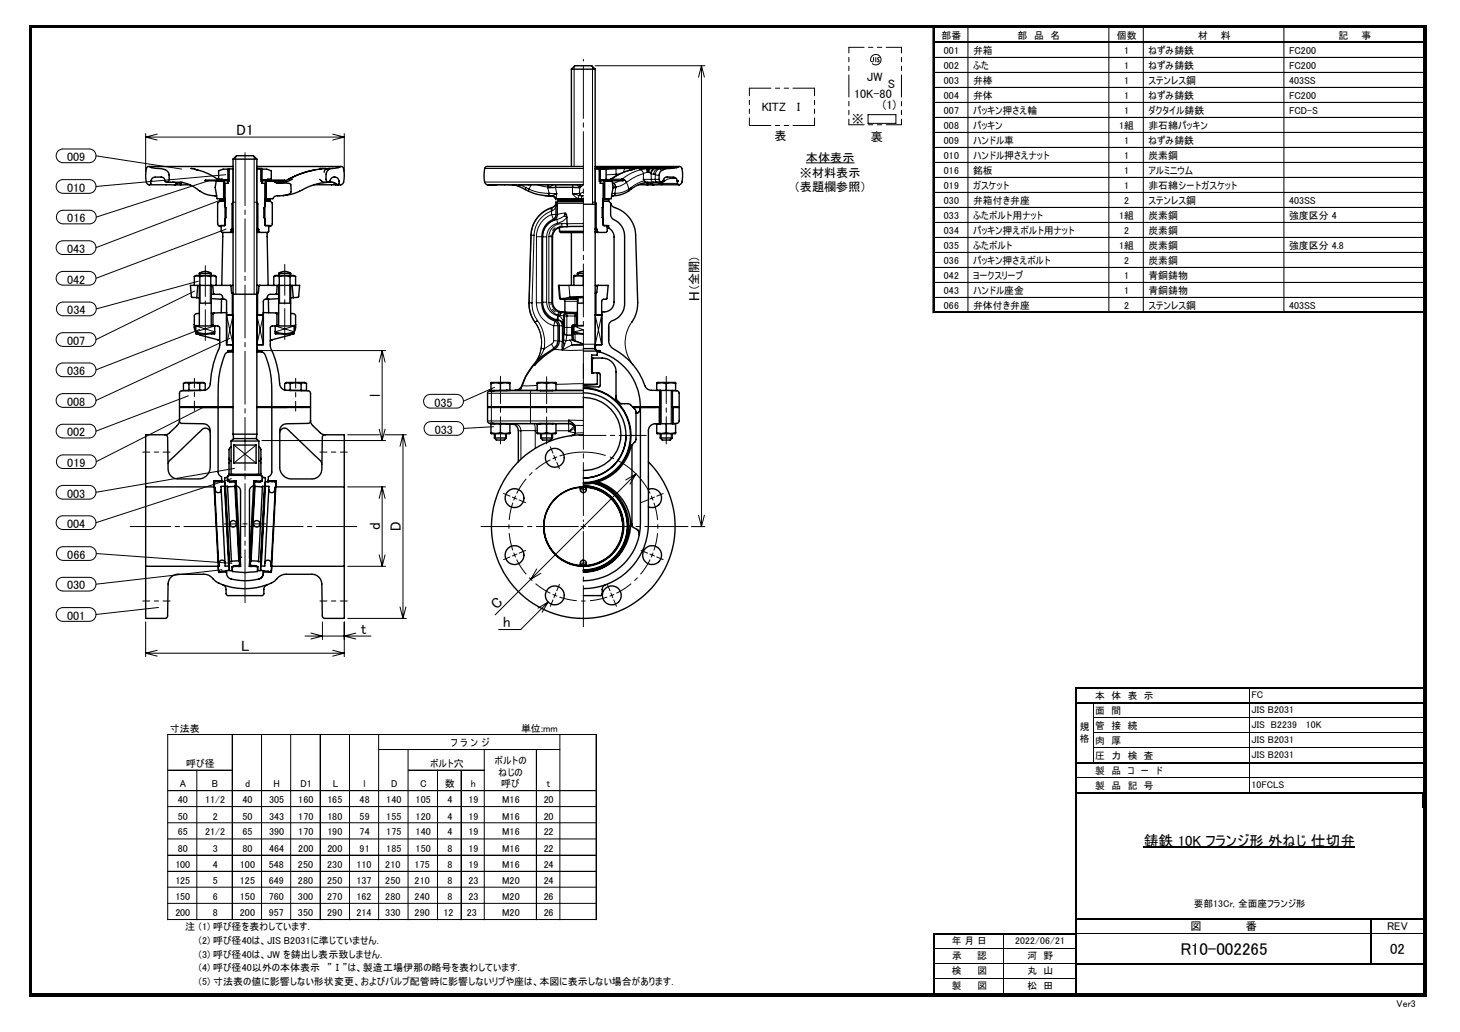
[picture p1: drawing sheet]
<svg xmlns="http://www.w3.org/2000/svg" width="420mm" height="297mm" viewBox="0 0 420 297" stroke-linecap="round" stroke-linejoin="round" font-family="sans-serif">
<defs><g id="words">
<text font-size="4.9" x="339.7" y="274.7">R10-002265</text>
<g font-size="4.3">
<text x="68" y="38.8">D1</text>
<text x="201.3" y="86.6" transform="rotate(-90 201.3 86.6)">H</text>
<text x="109.4" y="114.3" transform="rotate(-90 109.4 114.3)">l</text>
<text x="109.4" y="152.6" transform="rotate(-90 109.4 152.6)">d</text>
<text x="115.4" y="153" transform="rotate(-90 115.4 153)">D</text>
<text x="143" y="175.6" transform="rotate(-45 143 175.6)">C</text>
<text x="103.9" y="182.5">t</text>
<text x="144.8" y="180.6">h</text>
<text x="69.4" y="187.4">L</text>
</g>
<g font-size="4.2">
<text x="329.2" y="243.4">鋳鉄 10K フランジ形 外ねじ 仕切弁</text>
<text x="400" y="274.5">02</text>
</g>
<g font-size="3.5">
<text x="249.5" y="23.2">JW</text>
<text x="245.8" y="28.3">10K-80</text>
<text x="255.5" y="25.3">S</text>
<text x="219.2" y="32">KITZ</text>
<text x="229.4" y="31.8">I</text>
<text x="245.1" y="35.4">※</text>
<text x="254.1" y="31.4">(1)</text>
<text x="222.8" y="40.4">表</text>
<text x="250.6" y="40.7">裏</text>
<text x="19.3" y="46.4">009</text>
<text x="231.9" y="46.6">本体表示</text>
<text x="230.2" y="50.9">※材料表示</text>
<text x="19.3" y="55.2">010</text>
<text x="228.4" y="54.9">（表題欄参照）</text>
<text x="19.4" y="64">016</text>
<text x="19.3" y="72.8">043</text>
<text x="19.3" y="81.6">042</text>
<text x="201" y="83.1" transform="rotate(-90 201 83.1)">(全開)</text>
<text x="19.4" y="90.4">034</text>
<text x="19.3" y="99.2">007</text>
<text x="19.3" y="108">036</text>
<text x="19.3" y="116.8">008</text>
<text x="125" y="117">035</text>
<text x="19.3" y="125.6">002</text>
<text x="125.1" y="124.8">033</text>
<text x="19.4" y="134.4">019</text>
<text x="19.3" y="143.2">003</text>
<text x="19.3" y="152">004</text>
<text x="19.4" y="160.8">066</text>
<text x="19.3" y="169.7">030</text>
<text x="19.3" y="178.4">001</text>
</g>
<g font-size="3.2">
<text x="342.6" y="267.6">図</text>
<text x="358.6" y="267.6">番</text>
<text x="399.2" y="267.6">REV</text>
</g>
<g font-size="2.9">
<text x="270.9" y="11.1">部番</text>
<text x="292.9" y="11.1">部 品 名</text>
<text x="321.4" y="11.1">個数</text>
<text x="344.8" y="11.1">材</text>
<text x="351.4" y="11.1">料</text>
<text x="385.2" y="11.1">記</text>
<text x="391.8" y="11.1">事</text>
<text x="271.6" y="15.4">001</text>
<text x="280.1" y="15.4">弁箱</text>
<text x="323.5" y="15.4">1</text>
<text x="330.5" y="15.4">ねずみ鋳鉄</text>
<text x="371" y="15.4">FC200</text>
<text x="271.6" y="19.7">002</text>
<text x="280.1" y="19.7">ふた</text>
<text x="323.5" y="19.7">1</text>
<text x="330.5" y="19.7">ねずみ鋳鉄</text>
<text x="371" y="19.7">FC200</text>
<text x="271.6" y="24">003</text>
<text x="271.6" y="28.4">004</text>
<text x="280.1" y="24">弁棒</text>
<text x="280.1" y="28.4">弁体</text>
<text x="323.5" y="24">1</text>
<text x="323.5" y="28.4">1</text>
<text x="330.5" y="24">ステンレス鋼</text>
<text x="330.5" y="28.4">ねずみ鋳鉄</text>
<text x="371" y="24">403SS</text>
<text x="371" y="28.4">FC200</text>
<text x="271.6" y="32.7">007</text>
<text x="280.1" y="32.7">パッキン押さえ輪</text>
<text x="323.5" y="32.7">1</text>
<text x="330.5" y="32.7">ダクタイル鋳鉄</text>
<text x="371" y="32.7">FCD-S</text>
<text x="271.6" y="37">008</text>
<text x="271.6" y="41.3">009</text>
<text x="280.1" y="37">パッキン</text>
<text x="280.1" y="41.3">ハンドル車</text>
<text x="322.1" y="37">1組</text>
<text x="323.5" y="41.3">1</text>
<text x="330.5" y="37">非石綿パッキン</text>
<text x="330.5" y="41.3">ねずみ鋳鉄</text>
<text x="271.6" y="45.6">010</text>
<text x="280.1" y="45.6">ハンドル押さえナット</text>
<text x="323.5" y="45.6">1</text>
<text x="330.5" y="45.6">炭素鋼</text>
<text x="271.6" y="50">016</text>
<text x="280.1" y="50">銘板</text>
<text x="323.5" y="50">1</text>
<text x="330.5" y="50">アルミニウム</text>
<text x="271.6" y="54.3">019</text>
<text x="271.6" y="58.6">030</text>
<text x="280.1" y="54.3">ガスケット</text>
<text x="280.1" y="58.6">弁箱付き弁座</text>
<text x="323.5" y="54.3">1</text>
<text x="323.5" y="58.6">2</text>
<text x="330.5" y="54.3">非石綿シートガスケット</text>
<text x="330.5" y="58.6">ステンレス鋼</text>
<text x="371" y="58.6">403SS</text>
<text x="271.6" y="62.9">033</text>
<text x="280.1" y="62.9">ふたボルト用ナット</text>
<text x="322.1" y="62.9">1組</text>
<text x="330.5" y="62.9">炭素鋼</text>
<text x="371" y="62.9">強度区分 4</text>
<text x="271.6" y="67.2">034</text>
<text x="271.6" y="71.5">035</text>
<text x="280.1" y="67.2">パッキン押えボルト用ナット</text>
<text x="280.1" y="71.5">ふたボルト</text>
<text x="322.1" y="71.5">1組</text>
<text x="323.5" y="67.2">2</text>
<text x="330.5" y="67.2">炭素鋼</text>
<text x="330.5" y="71.5">炭素鋼</text>
<text x="371" y="71.5">強度区分 4.8</text>
<text x="271.6" y="75.9">036</text>
<text x="280.1" y="75.9">パッキン押さえボルト</text>
<text x="323.5" y="75.9">2</text>
<text x="330.5" y="75.9">炭素鋼</text>
<text x="271.6" y="80.2">042</text>
<text x="280.1" y="80.2">ヨークスリーブ</text>
<text x="323.5" y="80.2">1</text>
<text x="330.5" y="80.2">青銅鋳物</text>
<text x="271.6" y="84.5">043</text>
<text x="271.6" y="88.8">066</text>
<text x="280.1" y="84.5">ハンドル座金</text>
<text x="280.1" y="88.8">弁体付き弁座</text>
<text x="323.5" y="84.5">1</text>
<text x="323.5" y="88.8">2</text>
<text x="330.5" y="84.5">青銅鋳物</text>
<text x="330.5" y="88.8">ステンレス鋼</text>
<text x="371" y="88.8">403SS</text>
<text x="48.9" y="210.7">寸法表</text>
<text x="129.7" y="214.7">フ ラ ン ジ</text>
<text x="149.9" y="210.7">単位:mm</text>
<text x="53.6" y="220.6">呼び径</text>
<text x="123.8" y="220.6">ボルト穴</text>
<text x="142.3" y="220">ボルトの</text>
<text x="51.7" y="226.6">A</text>
<text x="61" y="226.6">B</text>
<text x="70.5" y="226.6">d</text>
<text x="78.7" y="226.6">H</text>
<text x="86.4" y="226.6">D1</text>
<text x="95.8" y="226.6">L</text>
<text x="104.6" y="226.6">l</text>
<text x="112.5" y="226.6">D</text>
<text x="120.9" y="226.6">C</text>
<text x="128" y="226.6">数</text>
<text x="135.5" y="226.6">h</text>
<text x="143.4" y="223.3">ねじの</text>
<text x="144.3" y="226.6">呼び</text>
<text x="157.4" y="226.6">t</text>
<text x="51.1" y="231.2">40</text>
<text x="59" y="231.2">11/2</text>
<text x="69.8" y="231.2">40</text>
<text x="77.5" y="231.2">305</text>
<text x="85.8" y="231.2">160</text>
<text x="94.2" y="231.2">165</text>
<text x="103.5" y="231.2">48</text>
<text x="111.2" y="231.2">140</text>
<text x="119.6" y="231.2">105</text>
<text x="128.8" y="231.2">4</text>
<text x="134.8" y="231.2">19</text>
<text x="144.5" y="231.2">M16</text>
<text x="156.5" y="231.2">20</text>
<text x="51.1" y="235.9">50</text>
<text x="61.2" y="235.9">2</text>
<text x="69.8" y="235.9">50</text>
<text x="77.5" y="235.9">343</text>
<text x="85.8" y="235.9">170</text>
<text x="94.2" y="235.9">180</text>
<text x="103.5" y="235.9">59</text>
<text x="111.2" y="235.9">155</text>
<text x="119.6" y="235.9">120</text>
<text x="128.8" y="235.9">4</text>
<text x="134.8" y="235.9">19</text>
<text x="144.5" y="235.9">M16</text>
<text x="156.5" y="235.9">20</text>
<text x="51.1" y="240.5">65</text>
<text x="51.1" y="245.1">80</text>
<text x="59" y="240.5">21/2</text>
<text x="61.2" y="245.1">3</text>
<text x="69.8" y="240.5">65</text>
<text x="69.8" y="245.1">80</text>
<text x="77.5" y="240.5">390</text>
<text x="77.5" y="245.1">464</text>
<text x="85.8" y="240.5">170</text>
<text x="85.8" y="245.1">200</text>
<text x="94.2" y="240.5">190</text>
<text x="94.2" y="245.1">200</text>
<text x="103.5" y="240.5">74</text>
<text x="103.5" y="245.1">91</text>
<text x="111.2" y="240.5">175</text>
<text x="111.2" y="245.1">185</text>
<text x="119.6" y="240.5">140</text>
<text x="119.6" y="245.1">150</text>
<text x="128.8" y="240.5">4</text>
<text x="128.8" y="245.1">8</text>
<text x="134.8" y="240.5">19</text>
<text x="134.8" y="245.1">19</text>
<text x="144.5" y="240.5">M16</text>
<text x="144.5" y="245.1">M16</text>
<text x="156.5" y="240.5">22</text>
<text x="156.5" y="245.1">22</text>
<text x="50.5" y="249.8">100</text>
<text x="61.2" y="249.8">4</text>
<text x="69" y="249.8">100</text>
<text x="77.4" y="249.8">548</text>
<text x="85.7" y="249.8">250</text>
<text x="94.1" y="249.8">230</text>
<text x="102.6" y="249.8">110</text>
<text x="110.9" y="249.8">210</text>
<text x="119.3" y="249.8">175</text>
<text x="128.8" y="249.8">8</text>
<text x="134.8" y="249.8">19</text>
<text x="144.5" y="249.8">M16</text>
<text x="156.5" y="249.8">24</text>
<text x="50.5" y="254.4">125</text>
<text x="61.2" y="254.4">5</text>
<text x="69" y="254.4">125</text>
<text x="77.4" y="254.4">649</text>
<text x="85.7" y="254.4">280</text>
<text x="94.1" y="254.4">250</text>
<text x="102.6" y="254.4">137</text>
<text x="110.9" y="254.4">250</text>
<text x="119.3" y="254.4">210</text>
<text x="128.8" y="254.4">8</text>
<text x="134.8" y="254.4">23</text>
<text x="144.5" y="254.4">M20</text>
<text x="156.5" y="254.4">24</text>
<text x="50.5" y="259.1">150</text>
<text x="50.5" y="263.7">200</text>
<text x="61.2" y="259.1">6</text>
<text x="61.2" y="263.7">8</text>
<text x="69" y="259.1">150</text>
<text x="69" y="263.7">200</text>
<text x="77.4" y="259.1">760</text>
<text x="77.4" y="263.7">957</text>
<text x="85.7" y="259.1">300</text>
<text x="85.7" y="263.7">350</text>
<text x="94.1" y="259.1">270</text>
<text x="94.1" y="263.7">290</text>
<text x="102.6" y="259.1">162</text>
<text x="102.6" y="263.7">214</text>
<text x="110.9" y="259.1">280</text>
<text x="110.9" y="263.7">330</text>
<text x="119.3" y="259.1">240</text>
<text x="119.3" y="263.7">290</text>
<text x="127.6" y="263.7">12</text>
<text x="128.8" y="259.1">8</text>
<text x="134.3" y="263.7">23</text>
<text x="134.8" y="259.1">23</text>
<text x="144.5" y="259.1">M20</text>
<text x="144.5" y="263.7">M20</text>
<text x="156.5" y="259.1">26</text>
<text x="156.5" y="263.7">26</text>
<text x="53.3" y="267.7">注 (1) 呼び径を表わしています.</text>
<text x="57.2" y="271.7">(2) 呼び径40は、JIS B2031に準じていません.</text>
<text x="57.2" y="275.7">(3) 呼び径40は、JW を鋳出し表示致しません.</text>
<text x="57.2" y="279.6">(4) 呼び径40以外の本体表示 ”Ⅰ”は、製造工場伊那の略号を表わしています.</text>
<text x="57.2" y="283.5">(5) 寸法表の値に影響しない形状変更、およびバルブ配管時に影響しないリブや座は、本図に表示しない場合があります.</text>
</g>
<g font-size="2.8">
<text x="315.2" y="201.2">本 体 表 示</text>
<text x="360.2" y="201">FC</text>
<text x="315.2" y="205.5">面 間</text>
<text x="315.2" y="209.8">管 接 続</text>
<text x="360.2" y="209.6">JIS B2239</text>
<text x="360.2" y="205.3">JIS B2031</text>
<text x="375.8" y="209.6">10K</text>
<text x="310.7" y="210.1">規</text>
<text x="310.7" y="213.4">格</text>
<text x="315.2" y="214.1">肉 厚</text>
<text x="360.2" y="214">JIS B2031</text>
<text x="315.2" y="218.4">圧 力 検 査</text>
<text x="360.2" y="218.3">JIS B2031</text>
<text x="315.2" y="222.8">製 品 コ ー ド</text>
<text x="315.2" y="227.1">製 品 記 号</text>
<text x="360.2" y="226.9">10FCLS</text>
<text x="343.6" y="260.9">要部13Cr, 全面座フランジ形</text>
<text x="273.9" y="271.8">年 月 日</text>
<text x="292.2" y="271.8">2022/06/21</text>
<text x="273.9" y="280.4">検</text>
<text x="274" y="276.1">承</text>
<text x="281.2" y="276.1">認</text>
<text x="281.3" y="280.4">図</text>
<text x="295.7" y="280.4">丸 山</text>
<text x="295.7" y="276.1">河 野</text>
<text x="273.9" y="284.7">製</text>
<text x="281.3" y="284.7">図</text>
<text x="295.7" y="284.7">松 田</text>
<text x="401.9" y="289.7">Ver3</text>
</g>
</g></defs>
<g fill="none" stroke="#000" stroke-width=".29">
<path d="M165.2 19.1v28.8M170.5 19.1v39.7M171.3 18.9h31.6M201.9 18.9v132.7M201.9 18.9l.8 3.3M201.9 18.9l-.9 3.3M251.4 16.6v.7a.51 .51 0 0 1-.7 .4 .51 .51 0 0 1-.1-.8 1.51 1.51 0 0 1 2-1.1 1.51 1.51 0 0 1 .7 2.2 1.51 1.51 0 0 1-2.3 .3M252 16.6v1.2M253.1 16.6l-.5 .2 .4 .9-.6 .1M268.5 7.7v82.4M268.8 7.7h141.4M268.8 12h141.4"/>
<path d="M278.6 8v4M278.6 12.4v77.3M319.1 8v4M319.1 12.4v77.3M329 8v4M329 12.4v77.3M369.5 8v4M369.5 12.4v77.3M409.9 8v82.1M409.9 16.5l-141.1 .1M41.9 38.4v11.1M41.9 39.5h57.2"/>
<path d="M41.9 39.5l3.3 .8M45.2 38.6l-3.3 .9M95.8 38.6l3.3 .9M99.1 38.4v11.1M99.1 39.5l-3.3 .8M249.8 33h8v2.5h-8zM409.9 20.8l-141.1 .1M409.9 25.1l-141.1 .1M409.9 29.5h-141.1M409.9 33.8h-141.1M409.9 38.1h-141.1M16.8 52.2l1.1-.5h7.8a1.98 1.98 0 0 1 1.9 2 1.98 1.98 0 0 1-1.9 1.9h-7.6a1.99 1.99 0 0 1-1.8-1.2 1.99 1.99 0 0 1 .5-2.2z"/>
<path d="M16.8 43.3l1.1-.4h7.8a1.98 1.98 0 0 1 1.9 2 1.98 1.98 0 0 1-1.9 1.9h-7.6a1.99 1.99 0 0 1-1.8-1.3 1.99 1.99 0 0 1 .5-2.2zM27.6 44.9l24.7 3.8M60.3 51.9l-32.6 10.6M63.6 57.6l-36 13.7M65 50.3l-37.4 3.4M65.6 48.7v3.1M65.9 48.6v3.6M67.1 48.6v9.6h.7M67.8 45v39.7M73.1 45v39.7M73.9 48.6v9.6h-.8M75.1 48.6v3.6"/>
<path d="M75.4 48.7v3.1M139.5 52.4h28.4M139.5 48.5h28.4M140.2 53.2h4.9M141.2 53.2h-.1M141.9 53.2h-.1M145.1 53.2h2.5M145.1 53.2h.1M149.8 53.2l1.6 .8M151.4 54l.8 .4M151.4 54l-.2 .6M152.1 53.2h15.8l-1 .6"/>
<path d="M152.1 53.2h-2.7M152.1 53.2h.1M152.2 54.4l2.7 .9 2.9 .3M152.2 54.4v.6M152.9 53.2l-.7 1.2M154.7 53.2l3 .6M157.6 54.1l.5 1.5M157.6 54v.1M157.7 53.8h.1M157.7 53.8l-.1 .2M157.8 53.2l-.1 .6M157.8 55.6l.2 .8"/>
<path d="M157.8 55.6h.3M158.1 55.6l2.1 .2M158.1 55.6l.2 .8M158.4 60l.3 .7M158.4 60a8.5 8.5 0 0 0-5.6 7.7M158.8 59.8l.2 .8M158.8 59.7v.1M158.8 59.8l-.4 .2M159 56.2l-.4 .2M159 56.4l.9 .8M159.2 53.2l-1.5 .6M160 53.2l-.1 .7 .3 1.9"/>
<path d="M160.2 58.5l-.4 .7-1 .6M160.2 55.8l-.2 1.4-.3-.6-.7-.4M160.2 55.8l-1.2 .4M160.3 58.5l-.4 1.2-.9 .9M164.8 55.8l1.8 .4M164.8 55.8l1.5 1.4 .3-1M164.8 53.2v2.6M166 53.2l.9 .6M166.6 56.2l.7 .2 .1 .8M166.7 55.6l-1.9 .2M166.7 55.6l.2 .5 .5 .3M166.7 55.6h.1"/>
<path d="M166.8 55.6l.3 .6 .8 .1M166.9 53.8l-.2 1.8M166.9 53.8h.1M167.1 53.2l-.2 .6M167.9 55.3l-1.1 .3M171.3 48.1h23.8M171.3 48.2h23.4M171.3 58.7h.3M171.3 58.3h.1M171.3 48.6v9.6h-.8M172.4 48.6v3.6M172.7 48.7v3.1"/>
<path d="M173.7 57.9h1.4M176 51.6l-.4 .2M176 51.6h3M176 51.6h-1.6M176 51.5l-.3 .1M176 56.1l.1 .1M176 51.5v.1M176.1 56.2l.1 .2M176.1 56.2l-.1 .1M176.3 52.8a.98 .98 0 0 1 .9 1M176.3 52.8h.1M176.3 53.3l.9 .5"/>
<path d="M176.9 55.6l-.1 .5-.4 .3M176.9 55.6l-.8 .1M176.9 55.6h.2M177.1 55.6l-.1 .5-.4 .3M177.2 53.8l-.3 1.8M177.2 53.8h.1M177.3 48.6l2.7-.1-.3 .3-.2 .8M177.3 48.6l-2.9 .2M177.3 50.1l-2.9 .2M177.3 50.1v.5M177.3 48.6v1.5M178.2 50.1h-.9"/>
<path d="M178.3 52.1l-2 .7M179 51.6l-.4 .2M179 51.6a1.37 1.37 0 0 1 1.2 .9M179 51.5l.6 .1 .7 .9M179 51.5v.1M180.2 52.5a6.2 6.2 0 0 1-3 1.3M180.3 52.5h-.1M180.3 52.5l.7 1.9M181 54.4l-1.9 .9-2 .3M181 54.4l-.1 .6M181.6 54l-.6 .4M181.6 54l-.1 .5"/>
<path d="M181.7 48.9a16.5 16.5 0 0 0-5.7 2.6M181.7 48.9h-.2M182.2 48.5h6.2M182.2 48.5l-.8 .1-.3 .4M182.2 48.5l.2 .1M182.2 48.5l-.7 .4M182.4 48.6l-.6 .3M182.4 48.6h.1M182.5 48.6l-.5 .2M182.6 48.6l-.9 .3M182.6 48.6l-.7 .3M182.6 48.6h.1"/>
<path d="M183 48.5h4.2l-.4 .1M184.2 48.9a14.2 14.2 0 0 0-5.2 2.6M184.2 48.9l.6 .3 .4 .8M184.4 52.9l1.6 .1M185.2 50l-1.7 .6-3.2 1.9M185.2 50l-.1 1.6h2.3M185.5 52a10.3 10.3 0 0 0-3.9 2M186 53l.3 .2M186 53h.2M186.1 48.6l-1.9 .3M186.1 48.6l.1 1M186.2 53h1.6"/>
<path d="M186.2 49.6l-1 .4M186.2 49.6h.2M186.3 48.6h.3M186.4 49.6h.1M186.5 48.6h-.4M186.5 49.6h.3M186.5 49.6h.1M186.6 48.6l-.2 1M186.6 49.6h.2M186.7 48.6l-.2 1M186.7 48.6h.1M186.7 48.6h-.1"/>
<path d="M186.8 48.6l-.2 1M186.8 49.6l.4 .4M187.1 48.6l-.3 1M187.1 48.6h-.3M187.2 50l.2 .1M187.4 51.6h1.1M187.4 51.6l.3 .7 .9 .2M187.4 50.1v1.5M187.4 50.1h.7M187.7 53h.2M187.9 53l.2 .2M188.1 50.1h.5"/>
<path d="M188.4 48.5h.4M188.4 48.5a1.37 1.37 0 0 0-1.2 1.5M188.4 48.5l-1.3 .1M188.5 51.6l.2 .6 .5 .3M188.5 51.6h1.2M188.6 52.5h.6M188.6 52.5h.1M188.6 50.1l.7 .4 .4-.1M188.6 50.1l-.1 1.5M188.8 48.5h.9M188.8 48.5a1.59 1.59 0 0 0-1.4 1.6M189.2 52.5h1.1"/>
<path d="M189.2 52.5h.1M189.7 48.5h3.2M189.7 48.5l.4 .1M189.7 48.5a1.69 1.69 0 0 0-1.6 1.6M190.1 48.6v.3l.8-.1M190.1 48.6a1.72 1.72 0 0 0-1.5 1.5M190.2 52.8l.3 .4M190.2 52.8h4.8M190.2 52.8l-2.3 .2M191 51.6l.3 .5M191.3 52.1l-1.1 .7M192.8 51l.1 .4"/>
<path d="M192.9 51.4l-.8 .2-.8 .5M192.9 51.4h1.7M231.9 46.9h14M409.9 42.4l-141.1 .1M409.9 46.7l-141.1 .1M409.9 51.1h-141.1M409.9 55.4h-141.1M409.9 59.7h-141.1M16.7 78.7l1.2-.6h7.8a1.98 1.98 0 0 1 1.9 2 1.98 1.98 0 0 1-1.9 2h-7.6a1.99 1.99 0 0 1-1.8-1.2 1.99 1.99 0 0 1 .4-2.2zM16.8 69.8l1.3-.5h7.6a1.98 1.98 0 0 1 1.9 2 1.98 1.98 0 0 1-1.9 2h-7.6a1.96 1.96 0 0 1-1.8-1.3 1.96 1.96 0 0 1 .5-2.2zM16.9 61l1.1-.5h7.7a1.96 1.96 0 0 1 2 2 1.96 1.96 0 0 1-2 1.9h-7.5a1.96 1.96 0 0 1-1.9-1.2 1.96 1.96 0 0 1 .6-2.2zM57.6 78.7v.6"/>
<path d="M60.5 78.7v.6M65.1 66l-37.5 14.1M80.5 78.7v.6M83.4 78.7v.6M152.8 67.7h.1M152.8 67.7h.9M152.8 67.7l-.5 19.5M153.7 67.7l-.6 19.5M154.4 68.1l1.8 .1M154.4 68.1l-.1 19.1M156.2 68.2h1.1M156.2 68.2v18.8"/>
<path d="M157.3 68.2v18.8M157.9 68.1h.9M157.9 68.1v19M158.7 61.8l.7 1.6 .8-.2M158.7 61.8a6.8 6.8 0 0 0-4.3 6.3M158.7 60.7a7.7 7.7 0 0 0-5 7M158.7 60.7v1.1M158.8 68.1v19M158.8 68.1l.2 .1M159 60.6l-.3 .1M160.2 63.2l.3 1.1M160.2 63.2a5.1 5.1 0 0 0-4 5"/>
<path d="M160.5 64.3a4 4 0 0 0-3.2 3.9M161.7 64.4h6.2M161.7 64.4a3.8 3.8 0 0 0-3.8 3.7M161.7 65.2a2.83 2.83 0 0 0-2.9 2.9M161.7 64.4v.8M161.7 65.2h1.4M161.7 65.2v.1M162.4 62.1l-2.2 1.1M162.4 62.1l.7 .5M162.5 61.4l.3 .1-.4 .6M162.5 61.4l-2.1 .4h-1.7M162.5 61.4l-.1 .7"/>
<path d="M163.1 62.6a4.3 4.3 0 0 1-2.6 1.7M163.1 62.5v.1M166.4 78.7v.6M167.9 78.7v.6M409.9 64l-141.1 .1M409.9 68.3l-141.1 .1M409.9 72.6l-141.1 .1M409.9 77h-141.1M16.8 96.2l1.1-.4h7.8a1.98 1.98 0 0 1 1.9 1.9 1.98 1.98 0 0 1-1.9 2h-7.6a1.99 1.99 0 0 1-1.8-1.3 1.99 1.99 0 0 1 .5-2.2zM16.9 87.4l1.1-.5h7.7a1.98 1.98 0 0 1 2 2 1.98 1.98 0 0 1-2 2h-7.5a1.99 1.99 0 0 1-1.9-1.3 1.99 1.99 0 0 1 .6-2.2zM56 83.8l-28.4 13.9M56.3 93.8l5.5 1.7"/>
<path d="M57.1 80.9l-29.4 8M57.5 94.8l-29.9 11.6M57.6 82.1v5.2M60.5 82.1v5.2M61.8 93.8l-5.5 1.7M65.2 90.7l1.9 8.5M66.2 97.4l-38.6 17.9M67.1 90.7l-1.9 8.5M73.9 90.7l1.9 8.5M75.8 90.7l-1.9 8.5M79.2 93.8l5.4 1.7M80.5 82.1v5.2"/>
<path d="M83.4 82.1v5.2M84.6 93.8l-5.4 1.7M152.2 87.2h.1M152.3 87.2a9 9 0 0 0 1.7 5.6M152.3 87.2h.8M153.1 87.2a8.1 8.1 0 0 0 1.6 5M154 92.8a10 10 0 0 1-.5 12.3h.4M154 92.8h.1M154 92.8a9.8 9.8 0 0 1 1.8 7.5M154.3 87.2a6.8 6.8 0 0 0 5 6.5M154.7 92.2l-.7 .6M154.7 92.2v.1"/>
<path d="M154.7 92.3a10.8 10.8 0 0 1 1.9 8.1M154.7 92.3l-.7 .5M156.2 87a5.2 5.2 0 0 0 4.1 5M156.2 87h1.1M156.2 87l-.1 .2h-1.8M157.3 87a4.1 4.1 0 0 0 3.2 3.9M157.9 87.1a3.7 3.7 0 0 0 2.6 3.5M157.9 87.1h.9M158.7 99.1l.3 .5a1.43 1.43 0 0 0 1.9 1.1l3.4 .2 3.6-.1M158.7 99.1l-2.1 1.3M158.8 87.1l.2 1 .5 .9 1.3 .8M159 86.9l-.2 .2"/>
<path d="M159.3 98.1h1.6l.9 .3M159.3 93.7l2.5 .1M159.3 98.1l-.6 1M159.3 93.7v4.4M160.3 92l.3 .1M160.5 90.9h.2M160.5 90.8h.6M160.5 90.6l.6 .2M160.5 90.6v.2M160.5 90.9l-.2 1.1M160.5 90.8v.1M160.6 92.1l.4 .1a1.73 1.73 0 0 1 1.2 1.4"/>
<path d="M160.6 92.1a1.7 1.7 0 0 1 1.5 1.7M160.6 92.1h-.8l-.5 1.6M160.6 92.1a1.65 1.65 0 0 1 1.2 1.7M160.6 92.1h.1M160.7 90.9l-.1 1.2M160.7 90.9a2.71 2.71 0 0 1 1.5 2.7M160.8 89.8l.6 .2M160.8 89.8l-.3 .8M160.9 82.1l.4 3.8M161.1 85.9h.2M161.1 90.8h.2M161.3 85.9l.2 .2"/>
<path d="M161.3 90.8l.9 .1v2.7M161.4 90h.3M161.4 90l-.3 .8M161.7 90h1.3l.1 1M161.7 90l-.3 .3-.1 .5M161.8 98.4v2.3M161.8 98.4h.3M161.8 93.8h.3M161.8 93.8v4.6M161.9 89.8l-.2 .2M162.1 93.8v4.8l.4 .3M162.1 97.4l.3 .5 .5 .2"/>
<path d="M162.2 90.8l.9 .2M162.2 93.6l-.1 .2M162.4 94.2h.7M162.5 98.9l-.7 1.8M162.6 86.7h3.6M162.9 98.1l-.4 .8M163.1 94.2l-.2 3.9M163.1 94.2h1.4M163.1 91v3.2M163.1 91h2.3M163.7 82.1l.3 3.4M163.9 97.9l-1 .2"/>
<path d="M163.9 97.9l.5 .5 .2 .9M164 85.5l.3 .2M164 85.5l-2.7 .4M164.3 85.7l-1.9 .4M164.5 94l.4 .1M164.5 94.2l.2 3.6M164.5 94.2h.3M164.5 94v.2M164.6 99.3l-2.8 1.4M164.6 99.3l3.3 .1M164.7 97.8h.1M164.7 97.8l-.8 .1"/>
<path d="M164.7 97.8l.7 .5M164.9 94.1l.2-.3 2.8 1.1-2.8 .6M164.9 94.1h.1M164.9 97.5l-.2 .3M164.9 97.5v.1M164.9 97.6l-.2 .2M164.9 94.1l.2 .1M164.9 97.6l.6 .5M164.9 94.1v3.4M165 93.4l-.3 .1-.2 .5M165 93.4l.2 .4M165 93.4h.4"/>
<path d="M165.4 91h.4M165.4 93.4l.6 .1M165.4 93.4v.3M165.4 98.3l2.5 .7M165.4 91v2.4M165.5 98.1l-.1 .2M165.5 98.1l2.4 .9M165.5 85.8v.3M165.5 96.1v2M165.6 93.7v.1M165.6 90.2l-.2 .1v.7M165.6 93.8h.5"/>
<path d="M165.6 90.2l.4 .2M166 90.4l-.2 .3M166 93.5l-.4 .3M166 93.5h.2M166 90.4v3.1M166.2 93.6h1.7M166.2 90.1l-.6 .1M166.2 90.4h-.2M166.4 85.7v1.6M167.9 99.1h3.4M167.9 85.7v1.6M167.9 85.3l-3.9 .2"/>
<path d="M167.9 85.6l-3.6 .1M167.9 99l-3.3 .3M171.3 82.4h.6M171.3 84.1h.4M173.2 90.7l-1.9 8.5v-8.5l1.9 8.5M181.8 92.8a10 10 0 0 0 .5 12.3M268.8 89.8h141.4M409.9 81.3h-141.1M409.9 85.6h-141.1M16.8 105l1.1-.5h7.8a1.98 1.98 0 0 1 1.9 1.9 1.98 1.98 0 0 1-1.9 2h-7.6a1.96 1.96 0 0 1-1.8-1.2 1.96 1.96 0 0 1 .5-2.2zM16.8 113.8l1.1-.5h7.8a1.98 1.98 0 0 1 1.9 2 1.98 1.98 0 0 1-1.9 1.9h-7.6a1.99 1.99 0 0 1-1.8-1.2 1.99 1.99 0 0 1 .5-2.2zM54.2 113.9l-26.6 10.2"/>
<path d="M54.5 112.4h.1M54.5 117.1v.2M57.4 112.4h.1M57.4 117.1v.2M58.6 117.2l-30.9 15.7M75.4 100.9h35.6M83.6 112.4h.1M83.6 117.1v.2M86.5 112.4h.1M86.5 117.1v.2M110 100.9v25.9M110 100.9l.8 3.3"/>
<path d="M110 100.9l-.9 3.3M122.4 114.1l.5-.3 1-.3h7.5a1.98 1.98 0 0 1 2 2 1.98 1.98 0 0 1-2 2h-7.5a1.98 1.98 0 0 1-1.8-1.2 1.98 1.98 0 0 1 .3-2.2zM140.3 113.2h1.1M141.4 113.2h11.3M141.4 113.2v3.9M141.4 117.3v3.9M142.3 111.5l-8.9 4M142.6 112.4h.1M142.6 117.1v.2M145.5 117.1v.2M147.9 117.1v.2M152.7 113.2h15.2"/>
<path d="M152.7 113.2v3.9M152.7 117.3v3.9M152.8 112.5h15.1M152.8 112.5h-10.8l-.6 .7M152.8 112.5l-.1 .7M153.7 117.1v.2M154.6 110.9l-4.4 .1M155.8 100.3l.8 .1M155.8 100.3l-.6 2.1-1.3 2.7M155.9 112.4h.1M155.9 117.1v.2M156.6 100.4l-.7 1.6-2 3.1"/>
<path d="M158.7 112.4h.1M158.7 117.1v.2M167.9 110.4l-7.9 .2M170.4 103.4h.1M170.6 103.1h.1M184.1 117.1v.2M184.3 117.5l-.1 .3M190.3 112.4v9.6M193.2 112.4v9.6M16.8 122.6l1.1-.5h7.8a1.98 1.98 0 0 1 1.9 2 1.98 1.98 0 0 1-1.9 2h-7.6a1.99 1.99 0 0 1-1.8-1.3 1.99 1.99 0 0 1 .5-2.2zM16.9 131.4l1.1-.5h7.7a1.96 1.96 0 0 1 2 2 1.96 1.96 0 0 1-2 1.9h-7.5a1.96 1.96 0 0 1-1.9-1.2 1.96 1.96 0 0 1 .6-2.2zM63.7 138.3l-1.4 .1"/>
<path d="M66.6 137.8l-39 12.6M67.3 128.1l6.4 5.2M67.4 138.4l-1.2 .1M67.5 134.8l-39.9 6.9M67.6 138.7l-1.6 .1M73.4 138.7l1.6 .1M73.6 138.4l1.2 .1M73.7 128.1l-6.4 5.2M75.4 126.8h35.6M77.3 138.3l1.4 .1M100.1 125.1h9.1M109.1 123.5l.9 3.3"/>
<path d="M110.7 125.1h6.3M110.8 123.5l-.8 3.3M116 125.1v52.9M116 125.1l.8 3.4M116 125.1l-.9 3.4M122.6 122l.5-.4 .9-.3h7.5a1.98 1.98 0 0 1 1.9 2 1.98 1.98 0 0 1-1.9 2h-7.5a1.95 1.95 0 0 1-1.8-1.2 1.95 1.95 0 0 1 .4-2.1zM140.3 121.2h1.1M141.4 121.2l.6 .7h10.8M141.4 121.2h11.3M142 122.8l-8.6 .5M142.6 121.9v.1M142.6 124.8v1.5"/>
<path d="M145.5 121.9v.1M145.5 124.8v1.5M148 122a1.93 1.93 0 0 1 1.9 2M149.2 124h.7M149.9 124h4.1M149.9 124v8.2M152.7 121.2h11M152.7 121.2l.1 .7M152.8 121.9h10.8M153.7 122l.3 2M154 124h.6M154 124v5.1"/>
<path d="M155.9 121.9v.1M155.9 124.8v1.5M158.7 121.9v.1M158.7 124.8v1.5M159.4 131.1l.3 .7M159.7 131.8l-.7 .3M159.7 131.8l.2 .6M160 124h3.7M160.3 131.5l-.6 .3M163.6 121.9v.1M163.6 122a1.95 1.95 0 0 1 1.6 .9l-.3 .1-1 1M163.6 122l.1 2"/>
<path d="M163.7 121.2l-.1 .7M163.7 121.2h.2M163.7 124h.2M163.7 124v.2M163.7 124.2l1.8 .4M163.9 124l.1 .1M163.9 124l-.2 .2M164 124.1l-.3 .1M165.4 122.4l2.5 .1M165.4 123.2l-1.4 .9M165.5 124.6v.2M165.6 124.1l-.1 .5"/>
<path d="M167.9 124.6l-2.3 .1M167.9 121l-4.2-.1v.3M181.5 128.5v.1M181.5 128.6v.1M181.6 128.4l-.1 .2M183 136.4l-40.5 40.6M183 136.4l-2.9 1.8M183 136.4l-1.7 3M190.3 124.8v1.5M193.2 124.8v1.5M16.7 149.1l1.2-.6h7.8a1.98 1.98 0 0 1 1.9 1.9 1.98 1.98 0 0 1-1.9 2h-7.6a1.99 1.99 0 0 1-1.8-1.2 1.99 1.99 0 0 1 .4-2.1zM16.8 140.2l1.3-.5h7.6a1.98 1.98 0 0 1 1.9 2 1.98 1.98 0 0 1-1.9 2h-7.6a1.96 1.96 0 0 1-1.8-1.3 1.96 1.96 0 0 1 .5-2.2z"/>
<path d="M16.9 157.8l1.1-.4h7.7a1.98 1.98 0 0 1 2 1.9 1.98 1.98 0 0 1-2 2h-7.5a1.99 1.99 0 0 1-1.9-1.3 1.99 1.99 0 0 1 .6-2.2zM27.7 159.3l39.1 2.9M100.1 140.1h10.9M109.1 159.7l.9 3.3M110 140.1v22.9M110 140.1l.8 3.4M110 140.1l-.9 3.4M110.8 159.7l-.8 3.3M167 140.5h.4M167 141h.9M167.3 140.2l.1 .3M167.9 140.2v.3"/>
<path d="M167.9 141v.8M167.9 140.5v.5M167.9 140.5h-.5M167.9 140.9l.8 .1M167.9 140.1l.5 .4M168.4 140.2h.6l-.4-.1-.2 .4M168.4 140.5h.3M181 151.5a13.1 13.1 0 0 1-13.1 13.1M183.9 153.9h.1M199 151.6h3.9M201 148.3l.9 3.3M202.7 148.3l-.8 3.3"/>
<path d="M16.7 175.5l1.2-.6h7.8a1.98 1.98 0 0 1 1.9 2 1.98 1.98 0 0 1-1.9 1.9h-7.6a1.98 1.98 0 0 1-1.8-1.1 1.98 1.98 0 0 1 .4-2.2zM16.8 166.6l1.1-.4h7.8a1.98 1.98 0 0 1 1.9 1.9 1.98 1.98 0 0 1-1.9 2h-7.6a1.99 1.99 0 0 1-1.8-1.3 1.99 1.99 0 0 1 .5-2.2zM41.9 179v10M45.6 174.9l-18 2M63.9 164l-36.3 4.1M65.1 164.6l-1.5 .1M68.7 163h-1.2M68.8 162.8h-1.6M72.2 162.8h1.6M72.3 163h1.2M75.9 164.6l1.4 .1M92.8 179v5.1"/>
<path d="M99.1 179v10M100.1 163h10.9M100.1 178h16.9M115.1 174.7l.9 3.3M116.8 174.7l-.8 3.3M154.5 163.8l-1.8 2.9 3-1.7M157.7 173.3l-7.9 7.9h-6.3M157.7 173.3l-2.9 1.7M157.7 173.3l-1.7 2.9M167 162.5l.4 .1M167 162.1h.9M167.4 162.6a.41 .41 0 0 1-.3 .4 .41 .41 0 0 1-.4-.2h.4"/>
<path d="M167.4 162.6h.5M167.9 162.6v.3M167.9 161.2v.9M167.9 162.1v.5M167.9 162l.8 .1M168.4 162.5l.2 .3M168.4 162.5l-.5 .3M168.4 162.5h.3M41.9 188h57.2M41.9 188l3.3 .9M45.2 187.2l-3.3 .8M87.8 183.1h19"/>
<path d="M89.5 182.2l3.3 .9-3.3 .8M95.8 187.2l3.3 .8M99.1 188l-3.3 .9M102.4 182.2l-3.3 .9 3.3 .8M359.6 198.1v4M66.8 211.4v53.4M75.3 211.4v53.4M75.3 211.5v53.3M83.7 211.4v53.4M92.1 211.4v53.4M92.2 211.5v53.3M100.6 211.4v53.4"/>
<path d="M100.6 211.5v53.3M109 211.4v53.4M109.1 215.7l52 .1M117.4 215.7v49.1M139.4 215.7v49.1M154.3 215.7v49.1M154.4 215.8v49M161.1 211.4v53.4M171.5 211.4v53.4M171.6 211.5v53.3M171.6 211.5l-123.3-.1v53.4M314.7 202.4v17"/>
<path d="M314.7 206.6h94.9M314.7 210.9h94.9M314.7 215.3h94.9M359.6 202.4v17M359.6 219.7v8.3M48.3 221.7h18.5M48.3 221.7h18.6M48.3 227.6h123.2M48.3 227.6h123.3M48.3 232.2h123.2M48.3 236.8h123.2M56.6 221.7v43.1"/>
<path d="M117.5 221.7h21.9M125.9 221.7v43.1M132.7 221.7v43.1M309.8 223.9h99.8M48.3 241.5h123.2M48.3 246.1h123.2M48.3 246.2h123.3M48.3 250.8h123.3M48.3 255.4h123.2M48.3 260h123.2M48.3 264.7h123.2M269 277.4h40.5"/>
<path d="M269 273.1h40.5M288.8 268.9v17.2M309.8 268.8h84.6M394.7 268.8h14.9M269 281.7h40.5"/>
</g>
<path d="M148.1 143.4l-.3 .6M148.1 143.4l.3-.7M148.1 159.8l.3 .6M148.1 159.8l-.3-.7M187.7 159.8l.2-.7M187.7 159.8l-.3 .6M187.7 143.4l-.3-.7M187.7 143.4l.2 .6M159.7 171.4l.6 .2M159.7 171.4l-.7-.3M176.1 171.4l.6-.3M176.1 171.4l-.7 .2" fill="none" stroke="#000" stroke-width=".29" stroke-dasharray="15.2 1.3 1.3 1.3" stroke-linecap="butt"/>
<path d="M158.4 132.3a21.4 21.4 0 0 0-9.7 9.8M147.6 144.7a21.4 21.4 0 0 0 0 13.7M188.2 158.4a21.4 21.4 0 0 0 0-13.7M148.7 161.1a21.4 21.4 0 0 0 9.7 9.7M161 171.9a21.4 21.4 0 0 0 13.7 0M177.4 170.8a21.4 21.4 0 0 0 9.7-9.7" fill="none" stroke="#000" stroke-width=".29" stroke-dasharray="15.2 1.3 1.3 1.3" stroke-dashoffset="10.2" stroke-linecap="butt"/>
<path d="M187.1 142.1a21.4 21.4 0 0 0-26.1-10.8" fill="none" stroke="#000" stroke-width=".29" stroke-dasharray="15.2 1.3 1.3 1.3" stroke-dashoffset="1.7" stroke-linecap="butt"/>
<g fill="none" stroke="#000" stroke-width=".4">
<path d="M164.4 19.9l1-1h4.9l1 1M164.4 19.9h6.9M164.4 19.9v28M171.3 19.9l-.2 80.4M42.4 48l.5-.1 1.2 .4 2.1 .2a2.65 2.65 0 0 1 2.5 1.9v1.2a.63 .63 0 0 1-.4 .9 .63 .63 0 0 1-.8-.5 1.09 1.09 0 0 0-1.1-1h-1.8a1.61 1.61 0 0 0-1.2 1.9l-.4 .3-.4-.1a2.06 2.06 0 0 1-.7-2.2 4.5 4.5 0 0 1 .5-2.9zM42.8 47.9h24.3M43 53.2h4.8M43.4 52.1h.1M47.8 53.2h2.5M48 52.5h1.7M49.7 52.5h.1M49.7 52.5h.5"/>
<path d="M50.3 52.5h.1M50.3 52.5h2.2M50.3 53.2l1.5-.6 .4 .4-.3 .2M50.3 53.2h1.6M51.9 52.5a9.7 9.7 0 0 1 5.6 2.5M51.9 53.2h.1M54.7 53.2h-2.4M54.9 48.5l1.1 .1 .5 .3M55.1 48.5h.3M56.5 48.9h.4a16.7 16.7 0 0 1 5.7 2.7M57.5 55a7.9 7.9 0 0 0 4.7 1.4M62.2 56.4h.1"/>
<path d="M62.2 52.1l-.3 1.8 .6 3.3h2.3M62.7 51.6h.1M62.7 51.6l.3 .2M64.4 52.1v5.1M64.4 57.2h.1M64.6 57.9l.2 .1M64.7 57.3h.1M64.7 57.9h.1M64.7 57.9h-1.5l-.6 .6v5.9l.3 .6 .3 .2M64.7 57.3h-1.4v.6M64.7 57.3l.1 .1M64.8 57.8l-.1 .1"/>
<path d="M64.8 59.5l.3 .3v2.8l-.3 .3M65.5 52.1h.1M65.5 51.8v.3M65.6 52.2h.3M65.7 48.7h.2M65.7 48.7h-1.5l-1.3 .5v2.4h1v.2M65.7 48.7l.2 .3M65.9 51.8h-6.8v.3h6.4M67.1 58.2l-.3 .3v7.3M67.1 45.8h6.8M67.1 45.8l1-1h4.8l1 1M67.1 45.8v79.2"/>
<path d="M67.1 48.6h-1.2l-.3 .3v3.9h-.8v11.9M73.9 47.9h24.3M73.9 58.2l.3 .3v7.3M73.9 48.5h1.4M73.9 45.8v79.2M73.9 48.6h1.2l.3 .3v3.9h.8v11.9M75.1 51.8h6.8v.3h-6.4M75.1 52.2h.3M75.1 48.7h.3M75.4 52.1h.1M75.4 48.7h1.4l1.3 .5v2.4h-1v.2M75.4 48.7l-.3 .3"/>
<path d="M75.5 51.8v.3M76.2 57.3h.1M76.2 57.9h.1M76.2 57.8l.1 .1M76.2 59.5l-.3 .3v2.8l.3 .3M76.3 57.9h1.5l.6 .6v6l-.6 .7M76.3 57.3l-.1 .1M76.3 57.3h1.4v.6M76.3 57.9l-.1 .1M76.6 52.1v5.1v-5.1M78.7 52.1l.5 .4 .9 .3M79.2 52.5h1.4"/>
<path d="M80.1 52.8h.2M80.3 52.8h.1M80.3 52.8l.8-.1a3 3 0 0 1 2.6 .4l.1 1.2a1.42 1.42 0 0 1-1.6 1.9l-.7 .1M81.5 56.3l-1 .1a1.64 1.64 0 0 0-2 .8h-2.3M84.2 51.6l-2 .8-1.9 .4M90.4 53.2h6.2M90.6 48.9a32.7 32.7 0 0 0-8.4 3.1l-2.5 .7M91.9 48.5h1.1M92 51.6l1 .8 1.4 .1a19.5 19.5 0 0 0-8.7 2.8l-2.3 .7-1.9 .3M93.6 48.5h.1M93.6 48.5l-1 .1a35.3 35.3 0 0 0-9.5 2.9M94.2 48.6l.8-.1a1.25 1.25 0 0 0-1.7 1.1"/>
<path d="M94.5 48.9l.5-.3 2.7-.5a.71 .71 0 0 1 1.2 .4l.2 1.9a2.83 2.83 0 0 1-.6 2.6l-.6 .2-.2-.2a1.52 1.52 0 0 0-.5-1.6 1.52 1.52 0 0 0-1.7-.2l-.5 .9a.64 .64 0 0 1-.8 .4 .64 .64 0 0 1-.4-.9 2.89 2.89 0 0 1 .7-2.7zM94.6 52.5h.1M94.7 52.5h.1M94.8 52.5h.2M95 52.5l1.1 .1M95 52.5h.1M95.5 48.5h.1M96.1 52.6l1.1 .6M96.1 52.6l.5 .6M96.6 53.2h.6M97.2 53.2h.1M97.9 53.2h-.6"/>
<path d="M97.9 53.2h.1M140.4 53.2h.6M141.2 53.2h-.1M141.8 53.2h-.6M143 53.2h-1.2M147.6 53.2h1.7M147.6 53.2h.1M148 53.2l1.4 .5a17.4 17.4 0 0 0 8.6 2.7M156.9 56.3l1.1 .1M158 56.4h.6M158 56.4h.1M158.5 56.4a1.36 1.36 0 0 1 1.4 .8"/>
<path d="M158.6 56.4h.4M159.9 53.9h4.9M159.9 53.9h.1M159.9 53.9l-2.3 .1M159.9 57.2h.1M159.9 57.2h8M160 58.5a2.1 2.1 0 0 1-2.1 1.6 8.6 8.6 0 0 0-5.1 7.6l-.6 19.5a9 9 0 0 0 1.8 5.6M160 57.9v4l-.4 .9a6.9 6.9 0 0 0-3.3 3.5l-.3 1.3v19.8a5.5 5.5 0 0 0 3.9 5.1l.5 .6 .2 .8v4.1l-.3 1.3-1.2 1.2a18.7 18.7 0 0 0-9.3 11.8M160 58.5h.4M160 58.5v.2M160.4 58.5h7.5M160.4 58.5v3.3a1.74 1.74 0 0 1-1 1.6 5.2 5.2 0 0 0-3.3 4.7v19.1a5.4 5.4 0 0 0 4.2 5.1l.6 1.2v4.6a4.1 4.1 0 0 1-2.7 3.3l-1.8 1.3-2.5 2.4"/>
<path d="M160.6 57.4h7.3M160.6 57.8h7.3M160.6 57.4v.4M160.6 57.8l.1 .1M162.1 57.2v.1M164.8 53.9h.1M164.8 53.9l2.1 .1M167.3 56.4h.6M167.9 47.9l-27.9 .1a1.25 1.25 0 0 0-.6 1.5l-.1 .9a2.83 2.83 0 0 0 .5 2.6l.4 .2h7.4M167.9 53.2h-18.3M167.9 57.3l-7.3 .1M167.9 57.9h-7.3l-.6 .6"/>
<path d="M167.9 58.8h3.4M171.3 47.9h24.2M171.3 48.5h10.5M171.3 58.2l.3 .3v7.3M171.3 48.6h1.1l.3 .3v3.9h.9v11.9M172.4 52.2h.3M172.4 51.8h6.9v.3h-6.4M172.5 48.7h.2M172.7 52.1h.2M172.7 48.7l1.7 .1v3M172.7 48.7l-.3 .3M172.9 51.8v.3"/>
<path d="M173.6 57.8v.1M173.6 57.3h.1M173.6 58l1.6-.1 .5 .6M173.6 59.5l-.3 .3v2.8l.3 .3M173.7 57.3h1.4v.6M173.7 57.3l-.1 .1M173.9 52.1v5.1l.1-5.1M175.7 58.5a2.23 2.23 0 0 0 2.1 1.6 8.6 8.6 0 0 1 5.1 7.6l.6 19.5a9.4 9.4 0 0 1-1.7 5.6M175.7 58.5l.1 .2M175.7 58.5v3.4l.6 1.1a5.5 5.5 0 0 1 3.4 5v19.4a5.5 5.5 0 0 1-3.9 5.1l-.6 1.2v4.3a2.82 2.82 0 0 0 1.5 2.5 19.6 19.6 0 0 1 9.2 11l1.2 .8 2.8 .1M176 56.4h.6M176.1 52.1l.3 1.8-.5 3.3h-2.3"/>
<path d="M176.4 54h.8M181.5 48.9a18.5 18.5 0 0 0-6.2 2.9M182.4 48.6h.1M183.4 48.5l-1.1 .1-.5 .3M183.7 53.2h2.7M185.1 51.6l.6 .9h2.3M186.4 53.2l-.2-.2a.8 .8 0 0 1 1.2-.1l.6 .3M186.4 53.2h1.6M186.5 52.5a9.2 9.2 0 0 0-5.6 2.5l-2.1 1-2.1 .3M187.2 48.5l-.9 .1v1M188 52.5h.1M188 53.2h.1"/>
<path d="M188.2 52.5h.4M188.6 52.5h1.8M188.6 52.5h.1M194.9 52.1h.1M194.9 52a1.15 1.15 0 0 0-1.1-1h-1.8a1.85 1.85 0 0 0-1.4 1.4l-.5-.1a2.42 2.42 0 0 1 .8-3.5l4.1-.7a.71 .71 0 0 1 1.2 .4l.2 1.9a2.83 2.83 0 0 1-.5 2.6l-.7 .1-.3-1M194.9 52v.1M195.4 53.2h-7M55.9 79.6l.6-.3h5.1l.6 .3M55.9 79.6a1.39 1.39 0 0 1 1.6 0M55.9 79.6v2.5M57.4 78.7a2.88 2.88 0 0 1 3.4 0M57.4 78.7h3.4"/>
<path d="M57.4 78.7v.6M57.5 79.6l1.6-.2 1.6 .2M57.5 79.6v2.5M60.7 79.6a1.33 1.33 0 0 1 1.5 0M60.7 79.6v2.5M60.8 78.7v.6M62.2 79.6v2.5M63.2 65.2h.4M63.7 64.9l-.1 1.7 .3 .3h2.3M64.1 66.9l-.3 15.2M64.6 64.9h-1.4v.3M64.8 64.7l-.2 .2"/>
<path d="M66.2 66.9h.9M66.5 66.1h.6M66.5 66.6h.6M66.5 66.1v.5M66.5 66.6l-.3 .3M66.8 65.8h.3M66.8 65.8l-.3 .3M73.9 65.8h.3M73.9 66.1h.6M73.9 66.6h.6M73.9 66.9h.9M74.2 65.8l.3 .3"/>
<path d="M74.5 66.1v.5M74.5 66.6l.3 .3M76.2 64.7l.3 .2M76.5 64.9h1.3v.3M76.8 66.9l.4 15.2M77.3 64.9v1.7l-.2 .3h-2.3M77.3 65.2h.5M78.8 79.6l.5-.3h5.2l.6 .3M78.8 79.6a1.39 1.39 0 0 1 1.6 0M78.8 79.6v2.5M80.2 78.7a2.93 2.93 0 0 1 3.5 0M80.2 78.7h3.5"/>
<path d="M80.2 78.7v.6M80.4 79.6l1.5-.2 1.6 .2M80.4 79.6v2.5M83.5 79.6a1.39 1.39 0 0 1 1.6 0M83.5 79.6v2.5M83.7 78.7v.6M85.1 79.6v2.5M161 66.6h6.9M161 65.4v1.2M161 66.6l.3 .3M161.3 66.9h6.6zM162.8 61.4l.3 1.1 .1 1.9"/>
<path d="M163.2 64.4l.2 .8M163.2 64.4h.1M163.4 65.2h-.3a3.3 3.3 0 0 0-4.1 3v18.7a2.94 2.94 0 0 0 3.6 2.9M164.4 66.9v15.2M165.1 79.6a3.8 3.8 0 0 1 2.8 0v2.5h-7.2l.4 3.9 .1 .1h1.2M165.1 79.6v2.5M166.2 78.7h1.7M166.2 78.7v.6M167.9 78.1l-1.2 .2-.5 .4M167.9 79.3h-2.6l-.2 .3M167.9 65.2h-4.5M171.3 66.9h.9"/>
<path d="M171.3 66.6h.6M171.3 66.1h.6M171.3 65.8h.3M171.6 65.8l.3 .3M171.9 66.1v.5M171.9 66.6l.3 .3M173.6 64.7l.2 .2M173.8 64.9h1.4v.7M174.7 64.9v1.7l-.3 .3h-2.2M174.7 65.4l.5 .2M175.2 65.6l1.1 1.1 .4 1v19.2a2.9 2.9 0 0 1-3.5 2.9M55.9 93.4l.2 .3h1.2"/>
<path d="M55.9 93.4l.1 1.3 .4 .9M56.3 95.5v-1.7l6.7 .1 .2 .5v5l-.1 .9a26.8 26.8 0 0 0-2.6 10.5l-.6 1-1 .5-7 .3-.2 .4v4.1h11.1M56.3 95.5a7.2 7.2 0 0 0 5.5 0M56.3 95.5l.2 .6h3.5a1.83 1.83 0 0 0 1.8-.2v-.4M56.6 85.7h.8M56.9 96.1l6.3 1.9M56.9 82.1l-.3 3.6M57.4 87.3h3.4M57.4 82.1v11.5l-.2 .2M57.4 90.2l-.9 .1-.5 .4-.1 2.7M60.8 82.1v11.6l.2 .1M60.8 86l3.8 .1 .6 .4v12.7h1.9"/>
<path d="M60.9 84.7h.8M61.2 82.1l.2 2.4 .3 .2M61.6 90.1l-.3 .2v3.3l.3 .2h-.7M61.6 90.1h-.8M61.7 84.7h1.5a.84 .84 0 0 1 .9 .9v.5M61.8 93.8v1.7M63.1 98l.1 .1M63.8 86.1l-.1 3.9M65.2 90.7h1.9M65.2 90.6l.1 .1M65.2 90l-3.6 .1M66.2 82.1h-11.4l.3 3.3 1.5 .3"/>
<path d="M66.2 82.1h.9M66.2 82.1l.3 .3 .1 1.7 .3 .3M66.9 84.4h.2M66.9 90.6h.2M66.9 84.4v6.2M66.9 90.6l-.2 .1M66.9 99.2l.1 .2M67 99.4h.1M67 99.4v1.2M67.1 84.7h6.8M73.9 84.7h.1M73.9 82.1h.9"/>
<path d="M73.9 84.4h.2M73.9 90.6h.2M73.9 99.4h.1M73.9 90.7h1.9M74 99.4v1.2M74.1 90.6l.2 .1M74.1 84.4v6.2M74.1 99.2l-.1 .2M74.8 82.1l-.3 .3-.1 1.8-.3 .2M74.8 82.1h11.4l-.3 3.3-.2 .2-1.3 .1M75.8 90.6l-.2 .1M75.8 90l3.6 .1"/>
<path d="M77.2 86.1l.1 3.9M79.2 95.5a7.2 7.2 0 0 0 5.4 0M79.2 95.5l.1 .6h3.6a1.83 1.83 0 0 0 1.7-.2v-.4M79.2 93.8v1.7M79.3 84.7h-1.5a.84 .84 0 0 0-.9 .9v.5M79.3 84.7h.9M79.4 90.1l.3 .2v3.3l-.3 .2h.7M79.4 90.1h.8M79.8 82.1l-.2 2.4-.3 .2M80.2 87.3h3.5M80.2 82.1l-.1 11.7M80.2 86l-3.9 .1-.5 .4v12.7h-1.9"/>
<path d="M83.7 82.1l.1 11.7M83.7 90.2l1 .1 .3 .5 .1 2.6M84.1 82.1l.3 3.6M84.1 96.1l-5.7 1.7-.6 .3M84.4 85.7h-.7M84.6 95.5v-1.7h-6.2l-.5 .2-.1 5.7 .2 .8a28.4 28.4 0 0 1 2.7 10.7l.7 .8 .7 .3 6.9 .3 .4 .6v3.9h-11.2M85.1 93.4l-.2 .3h-1.2M85.1 93.4l-.1 1.3-.4 .9M162 86.1l.6 .5v3.2M162.1 85.9l.3 .2M162.4 95.8l-.6 4.9M162.4 95.8l.1-5.2 .5-.3h2.4l.4 .2v3l-1 .4v2.3"/>
<path d="M162.4 95.8l.2 .5 .5 .2h1.4l.3-.3M162.4 86.1h2M162.6 89.8l3.6 .1M162.9 90.1h.1M163 90.1l-.6 .3-.2 .5M164.4 86.1h.1M164.4 86.1h1.8M164.8 96.2l.1 1.3M165.1 95.5l2.8 .5M165.1 95.5l.2 .6h2.6M166.2 85.7v7.9l-.2 .2M166.2 87.3h1.7"/>
<path d="M167.9 85.7h-2.2l-1.3 .4M167.9 93.8h-2.8v1.7M171.2 99.4h.2M171.3 99.2h.1M171.3 82.1h.9M171.3 84.4h.2M171.3 90.6h.2M171.3 90.7h1.9M171.4 99.4v1.2l.3 .3 1 .1M171.5 90.6l.1 .1M171.5 84.4v6.2M171.5 99.2l-.1 .2"/>
<path d="M172.2 82.1h2.8l-.3 3.9-1.3 .2-.2 .4v12.6h-1.9M172.2 82.1l-.3 .2-.2 1.9-.2 .2M173.2 90.6l-.2 .1M52.8 110.4a1.39 1.39 0 0 1 1.6 0M52.8 110.4l.5-.3h5.2l.6 .3M52.8 110.4v2h5.1M54.2 112.4h.1M54.2 117.1v.2M54.4 110.4l1.5-.2 1.6 .2M54.4 110.4v2M57.5 110.4a1.39 1.39 0 0 1 1.6 0M57.5 110.4v2"/>
<path d="M57.7 112.4h.1M57.7 117.1v.2M58.4 117.1v.2M59.1 110.4v1.9M62.3 117.1v.2M62.8 117.3h-11.1v4l.3 .5 7 .2 .7 .4 .6 .8 .2 .8v10.4a3.4 3.4 0 0 1-3.4 3.4h-5.9a2.83 2.83 0 0 1-2.8-2.7l-.3-9.6-.5-.4h-5.7v15M62.8 117.1h4.3M62.8 117.3v18.6a1.49 1.49 0 0 0 1 1.3v1M62.8 117.3h4.3M65.6 101.3l-.6 .4a25.2 25.2 0 0 0-2.2 12.3v3.1M65.6 101.3h1.5M65.6 101h1.5"/>
<path d="M65.6 101v.3M66.6 100.9h.5M66.6 100.9l-1 .1M67 100.6h.1M67 100.6l-.4 .3M73.9 117.1h4.3M73.9 101.3h1.5M73.9 101h1.5M73.9 100.6h.1M73.9 100.9h.4M73.9 117.3h4.3M74 100.6l.3 .3"/>
<path d="M74.3 100.9l1.1 .1M75.4 101.3a1.67 1.67 0 0 1 1.2 1.5 29 29 0 0 1 1.6 12.2v2.1M75.4 101v.3M78.2 117.3h11.2v3.9l-.3 .5-.3 .2-6.6 .1-.9 .4-.6 .8-.2 11.2a3.4 3.4 0 0 0 3.4 3.4h5.9a2.83 2.83 0 0 0 2.8-2.7l.3-9.6 .5-.4h5.7v15M78.2 117.3v18.6a1.49 1.49 0 0 1-1 1.3v1M78.6 117.1v.2M81.9 110.4a1.39 1.39 0 0 1 1.6 0M81.9 110.4l.6-.3h5.1l.6 .3M81.9 110.4v1.9M82.6 117.1v.2M83.4 112.4h.1M83.4 117.1v.2"/>
<path d="M83.5 110.4l1.5-.2 1.7 .2M83.5 110.4v2M86.7 110.4a1.34 1.34 0 0 1 1.5 0M86.7 110.4v2M86.8 112.4h.1M86.8 117.1v.2M88.2 110.4v2h-5.1M141 112.5l-.4 .1-.3 .4v4.1h27.6M141 112.5h1.1M141.3 110.4l.1-.3h5.2l.1 .3M141.3 110.4a3.8 3.8 0 0 1 2.7 0M141.3 110.4v2h5.4v-2"/>
<path d="M142.3 112.4h.1M142.3 117.1v.2M144 112.4l-3 .1M144 110.4a3.8 3.8 0 0 1 2.7 0M144 110.4v2M145.7 112.4h.1M145.7 117.1v.2M147 117.1v.2M153.5 105.1a22.6 22.6 0 0 0-3.6 6.4l-.7 .6-1 .2M154.6 112.3l-10.6 .1M154.6 110.4l.1-.3h.6a12.3 12.3 0 0 1 4.7 .2v.1M154.6 110.4a3.7 3.7 0 0 1 2.7 0"/>
<path d="M154.6 110.4v2h5.4v-2M155.6 117.1v.2M157.3 110.4a3.8 3.8 0 0 1 2.7 0M157.3 110.4v2M159 112.4h-3.4M159 112.4h.1M159 117.1v.2M160 112.3h7.9M167.9 117.3h-27.6v4l.3 .5 .4 .1M167.9 111.6a13.8 13.8 0 0 1 10.4 4.8M167.9 111.8a13.6 13.6 0 0 1 13.5 13.5 13.6 13.6 0 0 1-13.5 13.6M167.9 113.1a12.3 12.3 0 0 1 12.2 12.2 12.3 12.3 0 0 1-12.2 12.3 12.3 12.3 0 0 0 12.2-12.3"/>
<path d="M167.9 114.4a10.5 10.5 0 0 1 10.8 10.5 10.5 10.5 0 0 1-10.8 10.5M167.9 101.1h4M167.9 110.6h4M167.9 100.3h3.2M170.3 102.2v5.1h2l.4 .2v3.5l-.3 .4h-4.5M170.3 102.2h.1M170.6 107.3l-.2-.2v-3.8l.2-.2a6.7 6.7 0 0 1 5.3 .9 4.2 4.2 0 0 1 1.4 3v7.4a2.21 2.21 0 0 0 1.7 1.8M171.1 100.3l.8 .8M171.8 101h.9M171.9 110.6l-4 .3M171.9 101.3h.8M171.9 101.1v1.1h-1.6"/>
<path d="M171.9 107.3v3.3M172.7 101.3a16.5 16.5 0 0 1 11.6 15.8M172.7 101v.3M177.2 113.8a2.49 2.49 0 0 0 1.1 2.6M178.3 116.4a13.7 13.7 0 0 1 2 14.7 13.7 13.7 0 0 1-12.4 7.9M178.8 116.2l2.4 .1 1.8 2v8.4l-1.5 1.7M182 117.1h2.3M182.3 117.3h2M184.2 117.7a1.29 1.29 0 0 1-1 1.2M184.3 117.3v33.4l-.3 3.2M184.3 117.5a1.51 1.51 0 0 1-1.3 1.5M184.3 117.3h5.4"/>
<path d="M184.3 117.1h5.6M184.7 117.1v.2M188.7 117.1v.2M189 110.4v-.2l.8-.1a12.3 12.3 0 0 1 4.6 .2v.1M189 110.4a3.8 3.8 0 0 1 2.7 0M189 110.4v2h5.4v-2M189.7 117.3h.3M189.9 112.4l.1 9.6h-.3v-4.7M189.9 117.1h.1M189.9 112.4v4.7M191.7 110.4a3.8 3.8 0 0 1 2.7 0M191.7 110.4v2"/>
<path d="M193.4 112.4h.1M193.4 117.1h.1M193.4 117.3h.3M193.4 112.4v9.6M193.5 112.4l1.5 .1 .4 .7v3.9h-1.9M193.5 112.4v4.7M193.7 117.3h1.7v4.1l-.5 .5h-1.2M193.7 117.3v4.6M51.7 121l-.2 .8-.5 .7-2.3 2.2-1.3 .4M60.5 124.5a1.45 1.45 0 0 0-1.1-1.3 1.45 1.45 0 0 0-1.6 .8l-7.5 7.2a4.9 4.9 0 0 0-1.9 2.4M62.2 138.3v.1M62.2 138.3l-.7 .1 .1 1.7"/>
<path d="M63.8 138.2l.1 .5M63.8 138.2l-.2 .4-1.2 .1-.2-.4M64.6 139.9l1.2 23M64.6 139.9l.1-.1-.2-1.1h-.7v-.4l-1.8 .1-.5 .5 .2 1.3M64.6 139.9l-1 .1v.9M64.7 139.9l1.2 21.9M64.7 139.9l.2 .1M64.9 140l1.1 21.7M64.9 140h.5l.1 .1M65.5 138.6l1.8-.2 .4 .4v1.1M65.5 138.6v-1.1h-.8v2.4M65.6 137l-.2 .2 .1 1.4"/>
<path d="M65.6 137l.4-.2h8.9l.6 .4v1.4M65.9 132v4.9l-.3 .1M65.9 132l.2 .4 .4 .4M66 138.5v.3M66 138.5l.2 .3 1.2-.1v-.3l.6-.1v1.6M66 138.5l-.5 .1M66.5 136.5a25.2 25.2 0 0 0 8 0M66.5 128.6l-.3 .3-.3 .6v2.5M66.5 126.9h8M66.5 136.5h8M66.5 126.9v9.6M67.1 125h6.8"/>
<path d="M67.1 125l.1 1.2M67.2 126.2h6.6M67.2 126.2l-.7 .7M67.6 140l1.1 21.4M67.6 140l-2.1 .1M67.7 139.9l1.2 21.7M67.7 139.9l-.1 .1M68 139.9a1.48 1.48 0 0 1 1.2 1.4v19.1M68 139.9l1.2 21M73 139.9a1.4 1.4 0 0 0-1.2 1.4l.1 19.6M73 139.9l-1.1 21M73.2 139.9l-1.1 21.7"/>
<path d="M73.2 139.9l.2 .1M73.4 140l-1.1 21.4M73.4 140l2.1 .1M73.7 128.1h-6.4v5.2h6.4M73.7 128.1h.1M73.7 133.2v.1M73.7 128.1v5.1M73.8 126.2l.7 .7M73.9 125l-.1 1.2M74.5 128.6l.4 .4 .2 .5v2.5M74.5 126.9v9.6M75 138.5l.5 .1"/>
<path d="M75 138.5l-.2 .3-1.2-.1v-.3l-.6-.1v1.6M75 138.5v.3M75.1 132l-.2 .4-.4 .4M75.1 132v4.9M75.5 138.6v-1.1h.7v2.4M75.5 138.6l-1.8-.2-.4 .4-.1 1.1M76.1 140l-1.1 21.7M76.1 140h-.6v.1M76.2 139.9l-1.1 21.9M76.2 139.9l-.1 .1M76.4 139.9l-1.2 23M76.4 139.9l1 .1-.1 .9"/>
<path d="M76.4 139.9l-.2-.1 .3-1.1h.7v-.4l1.8 .1 .5 .5-.3 1.3M77.2 138.2l-.1 .5M77.2 138.2l.2 .4 1.2 .1 .1-.4M78.7 138.3v.1M78.7 138.3l.8 .1-.1 1.7M80.5 124.5a1.41 1.41 0 0 1 1.1-1.2 1.41 1.41 0 0 1 1.5 .6l8.8 8.4a1.65 1.65 0 0 1 .7 1.6M89.4 121l.1 .8 .5 .7 2.3 2.2 1.3 .4M141 121.9h1.1M141 121.9l5 .1M141.3 124.5l.1 .3h5.2l.1-.3M141.3 124.5a3.8 3.8 0 0 0 2.7 0M142.3 126.1h3.4"/>
<path d="M142.3 126.1l.5 .6h2.3l.6-.6M142.3 121.9v.1M142.3 124.8v1.3M144 124.5a3.8 3.8 0 0 0 2.7 0M144 122v2.5M145.7 121.9v.1M145.7 124.8v1.3M146.7 122v2.5M147.1 122a2.05 2.05 0 0 1 2.1 2v8.9M154.6 124.5v.2a.6 .6 0 0 0 .9 .1h4.4l.1-.3M154.6 124.5a3.7 3.7 0 0 0 2.7 0M154.6 122v2.5"/>
<path d="M155.2 121.9h4.2M155.6 126.1h3.4M155.6 126.1l.5 .6h2.3l.6-.6M155.6 121.9v.1M155.6 124.8v1.3M157.3 124.5a3.8 3.8 0 0 0 2.7 0M157.3 122v2.5M159 121.9v.1M159 124.8v1.3M160 122h3.6M160 122h-18.7v2.5M160 122v2.5"/>
<path d="M163.6 121.9a1.99 1.99 0 0 1 2 2M163.7 120.9a3.5 3.5 0 0 1 1.9 2v1.8l-.3 .3-1 .4M165.2 122.9l.4 1M167.9 139.8a11.6 11.6 0 0 1 11.7 11.9 11.6 11.6 0 0 1-12.5 11.2 11.6 11.6 0 0 1-10.6-13 11.4 11.4 0 0 1 12.3-9.8 11.4 11.4 0 0 1 10.4 11.8 11.4 11.4 0 0 1-11.3 10.9M167.9 125.1a26.4 26.4 0 0 0-25.5 33.3 26.4 26.4 0 0 0 38.7 16.1 26.4 26.4 0 0 0 5.5-41.6M167.9 139.9a11.5 11.5 0 0 1 11.5 11.5M167.9 140a11.5 11.5 0 0 1 11.5 11.5M170.6 139.1a12.6 12.6 0 0 1 9.8 13.7 12.6 12.6 0 0 1-12.5 11.2M170.9 139a12.8 12.8 0 0 1 9.8 12.4M171.6 138.9a13.1 13.1 0 0 1 9.4 12.6M172 138.7a13.2 13.2 0 0 1 9.5 12M181.6 128.4a13.9 13.9 0 0 1-13.7 10.9"/>
<path d="M181.7 128.3l-.2 .2M181.9 128.1v23.1l.2 .5 1.2 .7a1.52 1.52 0 0 1 .7 1.5M189 124.5l.2 .3h5.1l.1-.3M189 124.5a3.8 3.8 0 0 0 2.7 0M189 122v2.5M190 126.1h3.4M190 126.1l.6 .6h2.3l.5-.6M190 124.8v1.3M191.7 124.5a3.8 3.8 0 0 0 2.7 0M191.7 122v2.5M193.4 121.9h.3M193.4 124.8v1.3"/>
<path d="M194.4 124.5v-2.5h-5.9a1.99 1.99 0 0 0-1.9 2v23.4a19.7 19.7 0 0 1-7.9 18.6l-4.5 2.3M41.9 140.1v22.9M41.9 140.1h19.7M61.6 140.1l1.2 22.9M61.7 140.2h.1M61.7 140.2l.2 .2a1.01 1.01 0 0 0 .3 1.1 1.01 1.01 0 0 0 1.3 0l.1-.6M61.7 140.2l1.2 22.7M61.8 140.2v.1M63.6 140.9l1.2 21.1M65.5 140.1l1.1 21.4M75.5 140.1l-1.1 21.4M77.3 140.9l-1.1 21.1"/>
<path d="M79.2 140.2l-1.2 22.7M79.2 140.2h.1M79.2 140.2l-.1 .2a1 1 0 0 1-.3 1.1 1 1 0 0 1-1.3 0l-.2-.6M79.4 140.1l-1.2 22.9M79.4 140.1h19.7M99.1 140.1v22.9M156.5 151.5a11.3 11.3 0 0 0 10.3 11.3M166.9 140.3l.1 .2M167 140.5h.1M167.9 140.2a11.4 11.4 0 0 0-11.3 11.5 11.4 11.4 0 0 0 11.5 11.3 11.4 11.4 0 0 0 11.3-11.6M168.8 140.3a11.3 11.3 0 0 1 10.4 11.3M169 140.2l-.3 .3a1.01 1.01 0 0 1-1 1.3 .97 .97 0 0 1-.7-1.3"/>
<path d="M180.7 151.4a12.8 12.8 0 0 1-12.8 12.8M180.7 151.5a12.8 12.8 0 0 1-12.8 12.7M180.7 151.4v.1M181 151.5h.1M181 151.5a13.1 13.1 0 0 1-13.1 13.1M181.5 150.7a13.9 13.9 0 0 1-13.6 14M181.5 150.7h.4M183.3 152.4a1.43 1.43 0 0 1 .6 1.5M184 153.9a16.5 16.5 0 0 1-16.1 13.3M186.6 140.9a2.71 2.71 0 0 1 3.8 2.5 2.71 2.71 0 0 1-3.8 2.5M41.9 163v15h5.7l.6-.4 .2-9.5a2.83 2.83 0 0 1 2.8-2.8h7.4a4.8 4.8 0 0 1 3.5 2l2 1M41.9 163h20.9"/>
<path d="M62.8 163l.1 1.8 .7-.1M62.9 162.9h.1M62.9 162.9l-.1 .2M63.6 164.7h.1M63.6 164.7l.2-.3 1.2-.1 .2 .4M64.1 168.3a19.1 19.1 0 0 0 12.8 0M64.1 168.3a1.31 1.31 0 0 1 1 1.4v1.4l.4 .3h10l.4-.4v-1.3a1.31 1.31 0 0 1 1-1.4M64.8 162a.87 .87 0 0 0-.9-.8 .87 .87 0 0 0-.8 .9l-.2 .8M64.8 162v1l1-.1M65.2 164.5v.2M65.2 164.7a1.81 1.81 0 0 0 1.3 2 13.9 13.9 0 0 0 8.7-.4l.5-.7 .1-.9M65.8 162.9l.2 1.1-.8 .2v.4l-1.8 .1-.5-.4"/>
<path d="M65.9 161.8l.3 2.5 .7-.2-.1-1M66 161.7l-.1 .1M66.6 161.5v.2h-.6M66.8 163.1l.2 1.4a20.8 20.8 0 0 0 7.1-.1l.1-1.3M66.8 163.1h.4M67.2 162.8v.3M68.7 161.4l.2 .2M68.7 161.4l-2.1 .1M68.9 161.6v1l-.3 .4-1.8 .1M69.2 160.9l.1 2.1-.6 .1v-.3h-1.2l-.3 .3M69.2 160.4h.1M69.2 160.4v.5"/>
<path d="M71.9 160.9l-.2 2.1 .6 .1v-.3h1.2l.2 .3M72.1 161.6l-.1 1 .4 .4 1.8 .1M72.3 161.4l-.2 .2M72.3 161.4l2.1 .1M73.7 163.1h.5M73.8 162.8l-.1 .3M74.4 161.5v.2h.6M75 161.7l.1 .1M75.1 161.8l-.3 2.5-.7-.2 .1-1M75.2 162.9l-.2 1.1 .1 .2h.7v.4l1.8 .1 .5-.4-.1-1.4M75.8 165.2a1.7 1.7 0 0 1-1.3 1.4M75.8 164.7l.2-.4 1.2 .1 .2 .3"/>
<path d="M75.8 164.5v.2M76.2 162a.85 .85 0 0 1 .9-.8 .85 .85 0 0 1 .8 .9l.1 .8M76.2 162v1l-1-.1M77.4 164.7h.1M78 162.9h.1M78.2 163h20.9M78.2 163l-.1 1.8-.7-.1M99.1 163v15h-5.7l-.6-.4-.2-9.5a2.83 2.83 0 0 0-2.8-2.8h-7.5a4.6 4.6 0 0 0-3.4 2l-2 1M166.8 162.8l.2-.2a.96 .96 0 0 1 .9-1.4 .96 .96 0 0 1 .8 1.4l.2 .2M174.2 168.3a19.6 19.6 0 0 1-6.3 1.1M174.2 168.3a1.31 1.31 0 0 0-.9 1.4v1.3l-.5 .4h-4.9"/>
<circle cx="159.7" cy="131.8" r="2.72"/>
<circle cx="67.1" cy="150.8" r=".92"/>
<circle cx="73.9" cy="150.8" r=".93"/>
<circle cx="148.1" cy="159.8" r="2.72"/>
<circle cx="148.1" cy="143.4" r="2.71"/>
<circle cx="187.7" cy="159.8" r="2.72"/>
<circle cx="159.7" cy="171.4" r="2.72"/>
<circle cx="176.1" cy="171.4" r="2.71"/>
</g>
<path d="M158.5 67.9a2.86 2.86 0 0 1 2.9-2.8M161.4 90.3a2.85 2.85 0 0 1-2.9-2.9" fill="none" stroke="#000" stroke-width=".29" stroke-dasharray="15.2 1.3 1.3 1.3" stroke-dashoffset="14.9" stroke-linecap="butt"/>
<g fill="none" stroke="#000" stroke-width=".29" stroke-dasharray="15.2 1.3 1.3 1.3">
<path d="M159.1 130.4l-.7-1.8M160.2 133.1l.8 1.8M146.8 142.8l-1.9-.8M148.1 143.4l-.7-.3M148.1 143.4l.6 .2M148.1 159.8l-.7 .2M148.1 159.8l.6-.3M149.4 143.9l1.9 .8M149.4 159.2l1.9-.8M167.9 151.6v-.8M167.9 151.6h-.7M167.9 151.6v.7"/>
<path d="M167.9 151.6h.7M186.4 159.2l-1.9-.8M186.4 143.9l-1.9 .8M187.7 159.8l.6 .2M187.7 159.8l-.7-.3M187.7 143.4l.6-.3M187.7 143.4l-.7 .2M189 142.8l1.8-.8M146.8 160.3l-1.9 .8M159.1 172.7l-.7 1.8M159.7 171.4l-.3 .6M159.7 171.4l.3-.7"/>
<path d="M160.2 170l.8-1.8M175.5 170l-.7-1.8M176.1 171.4l.3 .6M176.1 171.4l-.3-.7M176.6 172.7l.8 1.8M189 160.3l1.8 .8"/>
</g>
<path d="M167.9 150.1v-133" fill="none" stroke="#000" stroke-width=".29" stroke-dasharray="15.2 1.3 1.3 1.3" stroke-dashoffset="-1.8"/>
<path d="M166.5 151.6h-28.1" fill="none" stroke="#000" stroke-width=".29" stroke-dasharray="15.2 1.3 1.3 1.3" stroke-dashoffset="3.1"/>
<path d="M167.9 153v27.4" fill="none" stroke="#000" stroke-width=".29" stroke-dasharray="15.2 1.3 1.3 1.3" stroke-dashoffset="3.4"/>
<path d="M169.3 151.6h28.7" fill="none" stroke="#000" stroke-width=".29" stroke-dasharray="15.2 1.3 1.3 1.3" stroke-dashoffset="2.8"/>
<path d="M81.9 76.1v21.6" fill="none" stroke="#000" stroke-width=".29" stroke-dasharray="15.2 1.3 1.3 1.3" stroke-dashoffset="6.3"/>
<path d="M59.1 76.5v21.5" fill="none" stroke="#000" stroke-width=".29" stroke-dasharray="15.2 1.3 1.3 1.3" stroke-dashoffset="6.4"/>
<path d="M70.5 43.6v130.2" fill="none" stroke="#000" stroke-width=".29" stroke-dasharray="15.2 1.3 1.3 1.3" stroke-dashoffset="-.3"/>
<path d="M102.7 151.6h-65.2" fill="none" stroke="#000" stroke-width=".29" stroke-dasharray="15.2 1.3 1.3 1.3" stroke-dashoffset="3.6"/>
<path d="M85.1 108.9v9.4" fill="none" stroke="#000" stroke-width=".29" stroke-dasharray="15.2 1.3 1.3 1.3" stroke-dashoffset="12.4"/>
<path d="M55.9 108.9v9.3" fill="none" stroke="#000" stroke-width=".29" stroke-dasharray="15.2 1.3 1.3 1.3" stroke-dashoffset="12.5"/>
<path d="M41.1 130.1h7.9M92.1 130.1h7.8M41.1 173h7.9M92.1 173h7.8" fill="none" stroke="#000" stroke-width=".29" stroke-dasharray="15.2 1.3 1.3 1.3" stroke-dashoffset="13.2"/>
<path d="M64.6 150.8h11.8" fill="none" stroke="#000" stroke-width=".29" stroke-dasharray="15.2 1.3 1.3 1.3" stroke-dashoffset="11.2"/>
<path d="M144 127.8v-19.5M166.6 125.3h19.4M191.7 127.8v-19.5" fill="none" stroke="#000" stroke-width=".29" stroke-dasharray="15.2 1.3 1.3 1.3" stroke-dashoffset="7.4"/>
<path d="M215.7 25.4h18.7M215.7 36.1h18.7" fill="none" stroke="#000" stroke-width=".29" stroke-dasharray="6.3 1.3 1.3 1.3 1.3 1.3" stroke-dashoffset=".1"/>
<path d="M215.7 25.4v10.7M234.4 25.4v10.7" fill="none" stroke="#000" stroke-width=".29" stroke-dasharray="6.3 1.3 1.3 1.3 1.3 1.3" stroke-dashoffset="4.2"/>
<path d="M244.3 13.6h15.1M244.3 35.9h15.1" fill="none" stroke="#000" stroke-width=".29" stroke-dasharray="6.3 1.3 1.3 1.3 1.3 1.3" stroke-dashoffset="2"/>
<path d="M244.3 13.6v22.3M259.4 13.6v22.3" fill="none" stroke="#000" stroke-width=".29" stroke-dasharray="6.3 1.3 1.3 1.3 1.3 1.3" stroke-dashoffset="4.7"/>
<path d="M167.9 117v-12.3" fill="none" stroke="#000" stroke-width=".29" stroke-dasharray="15.2 1.3 1.3 1.3" stroke-dashoffset="11"/>
<path d="M157.3 127.8v-19.4" fill="none" stroke="#000" stroke-width=".29" stroke-dasharray="15.2 1.3 1.3 1.3" stroke-dashoffset="7.5"/>
<path d="M8.4 7.3h402.1v.7h-402.1zM8.4 8h.7v278.1h-.7zM409.5 8h1v278.1h-1zM8.4 286h402.1v.9h-402.1z" fill="#000"/>
<g fill="none" stroke="#000" stroke-width=".34">
<path d="M268.6 7.7v82.4M268.8 7.9h141.4M268.8 12.2h141.4M410 8v82.1M268.8 89.9h141.4M309.6 197.8v88.3M309.8 198h99.8M309.8 202.3h99.8M309.8 219.5h99.8M309.8 228.2h99.9M409.5 228.3v4.3M329.2 243.8h60.8"/>
<path d="M268.8 268.6v17.5M269 268.7h40.8M309.8 264.4h99.8M309.8 277.4h99.8M394.5 264.6v12.9"/>
</g>
<use href="#words"/>
</svg>
